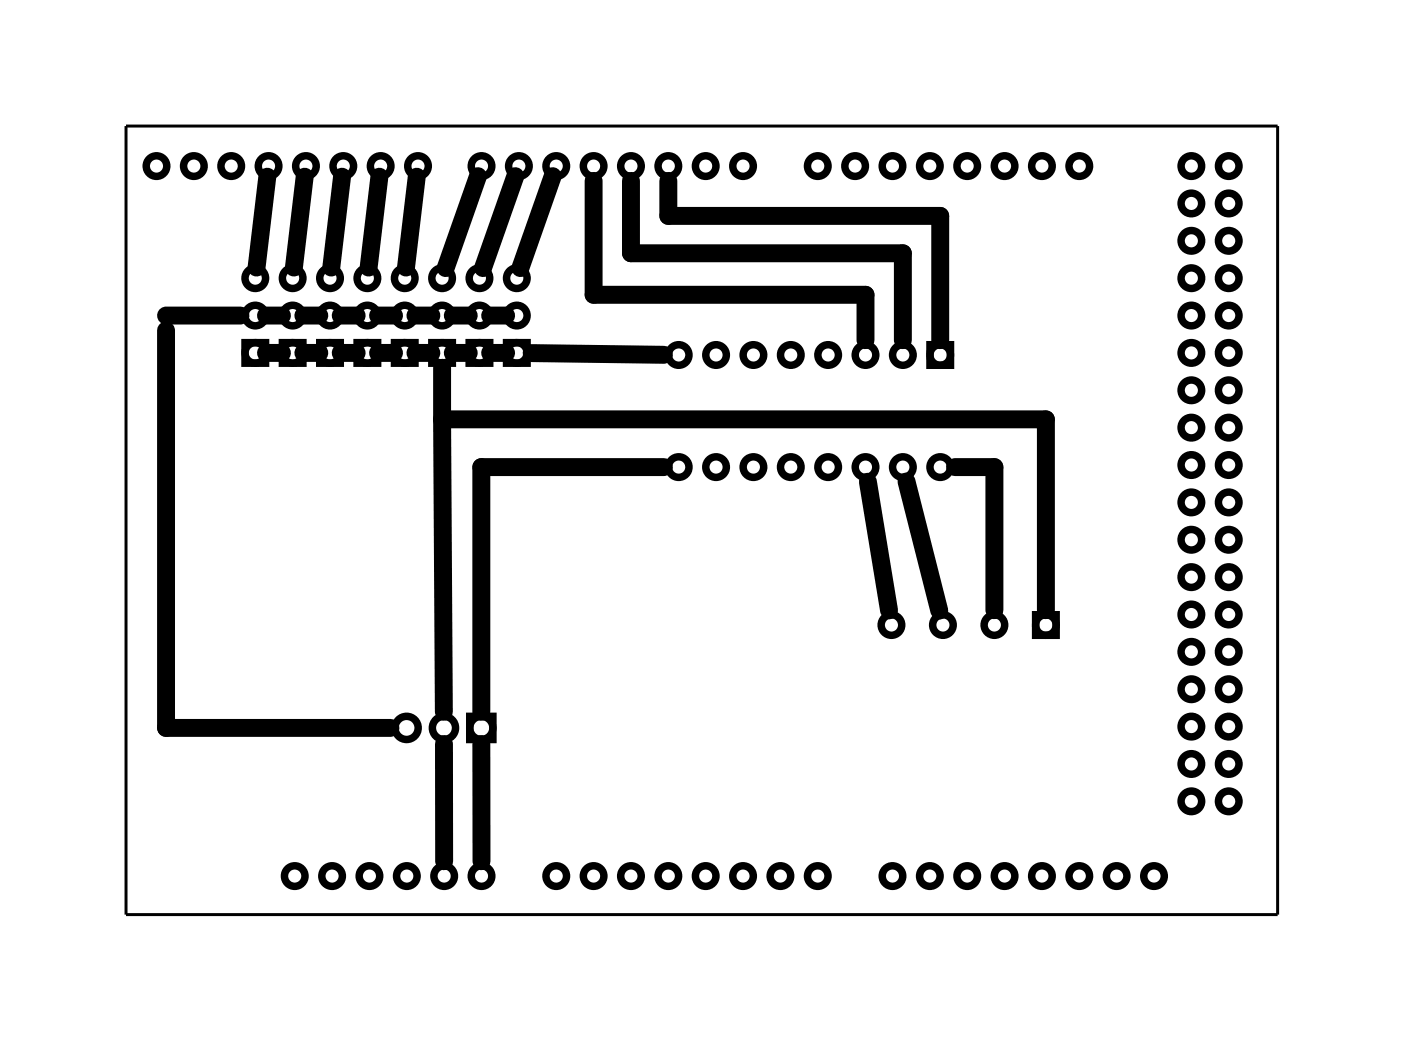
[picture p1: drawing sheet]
<svg xmlns="http://www.w3.org/2000/svg" width="95mm" height="71mm" viewBox="0 0 95 71" stroke-linecap="round" stroke-linejoin="round" font-family="sans-serif">
<path d="M8.6 8.6h78.3v53.6h-78.3z" fill="none" stroke="#000" stroke-width=".2"/>
<g fill="none" stroke="#000" stroke-width=".51">
<path d="M16.7 23.3h1.4v1.4h-1.4zM19.2 23.3h1.4v1.4h-1.4zM21.7 23.3h1.4v1.4h-1.4zM24.3 23.3h1.4v1.4h-1.4zM26.8 23.3h1.4v1.4h-1.4zM29.4 23.3h1.4v1.4h-1.4zM31.9 23.3h1.4v1.4h-1.4zM34.4 23.3h1.4v1.4h-1.4zM63.2 23.4h1.4v1.4h-1.4zM31.9 48.7h1.6v1.6h-1.6zM70.4 41.8h1.4v1.4h-1.4z"/>
<circle cx="10.6" cy="11.3" r=".7"/>
<circle cx="13.2" cy="11.3" r=".7"/>
<circle cx="15.7" cy="11.3" r=".7"/>
<circle cx="17.4" cy="18.9" r=".7"/>
<circle cx="18.3" cy="11.3" r=".7"/>
<circle cx="19.9" cy="18.9" r=".7"/>
<circle cx="20.8" cy="11.3" r=".7"/>
<circle cx="22.4" cy="18.9" r=".7"/>
<circle cx="23.3" cy="11.3" r=".7"/>
<circle cx="25" cy="18.9" r=".7"/>
<circle cx="25.9" cy="11.3" r=".7"/>
<circle cx="27.5" cy="18.9" r=".7"/>
<circle cx="28.4" cy="11.3" r=".7"/>
<circle cx="30.1" cy="18.9" r=".7"/>
<circle cx="32.6" cy="18.9" r=".7"/>
<circle cx="32.7" cy="11.3" r=".7"/>
<circle cx="35.1" cy="18.9" r=".7"/>
<circle cx="35.3" cy="11.3" r=".7"/>
<circle cx="37.8" cy="11.3" r=".7"/>
<circle cx="40.4" cy="11.3" r=".7"/>
<circle cx="42.9" cy="11.3" r=".7"/>
<circle cx="45.4" cy="11.3" r=".7"/>
<circle cx="48" cy="11.3" r=".7"/>
<circle cx="50.5" cy="11.3" r=".7"/>
<circle cx="55.6" cy="11.3" r=".7"/>
<circle cx="58.1" cy="11.3" r=".7"/>
<circle cx="60.7" cy="11.3" r=".7"/>
<circle cx="63.2" cy="11.3" r=".7"/>
<circle cx="65.8" cy="11.3" r=".7"/>
<circle cx="68.3" cy="11.3" r=".7"/>
<circle cx="70.8" cy="11.3" r=".7"/>
<circle cx="73.4" cy="11.3" r=".7"/>
<circle cx="81" cy="16.4" r=".7"/>
<circle cx="81" cy="18.9" r=".7"/>
<circle cx="81" cy="11.3" r=".7"/>
<circle cx="81" cy="13.8" r=".7"/>
<circle cx="83.5" cy="16.4" r=".7"/>
<circle cx="83.5" cy="18.9" r=".7"/>
<circle cx="83.5" cy="11.3" r=".7"/>
<circle cx="83.5" cy="13.8" r=".7"/>
<circle cx="17.4" cy="24" r=".7"/>
<circle cx="17.4" cy="21.4" r=".7"/>
<circle cx="19.9" cy="24" r=".7"/>
<circle cx="19.9" cy="21.4" r=".7"/>
<circle cx="22.4" cy="24" r=".7"/>
<circle cx="22.4" cy="21.4" r=".7"/>
<circle cx="25" cy="24" r=".7"/>
<circle cx="25" cy="21.4" r=".7"/>
<circle cx="27.5" cy="24" r=".7"/>
<circle cx="27.5" cy="21.4" r=".7"/>
<circle cx="30.1" cy="24" r=".7"/>
<circle cx="30.1" cy="21.4" r=".7"/>
<circle cx="32.6" cy="24" r=".7"/>
<circle cx="32.6" cy="21.4" r=".7"/>
<circle cx="35.1" cy="24" r=".7"/>
<circle cx="35.1" cy="21.4" r=".7"/>
<circle cx="46.1" cy="24.1" r=".7"/>
<circle cx="46.1" cy="31.7" r=".7"/>
<circle cx="48.7" cy="24.1" r=".7"/>
<circle cx="48.7" cy="31.7" r=".7"/>
<circle cx="51.2" cy="24.1" r=".7"/>
<circle cx="51.2" cy="31.7" r=".7"/>
<circle cx="53.8" cy="24.1" r=".7"/>
<circle cx="53.8" cy="31.7" r=".7"/>
<circle cx="56.3" cy="24.1" r=".7"/>
<circle cx="56.3" cy="31.7" r=".7"/>
<circle cx="58.8" cy="24.1" r=".7"/>
<circle cx="58.8" cy="31.7" r=".7"/>
<circle cx="61.4" cy="24.1" r=".7"/>
<circle cx="61.4" cy="31.7" r=".7"/>
<circle cx="63.9" cy="24.1" r=".7"/>
<circle cx="63.9" cy="31.7" r=".7"/>
<circle cx="81" cy="21.4" r=".7"/>
<circle cx="81" cy="36.7" r=".7"/>
<circle cx="81" cy="34.1" r=".7"/>
<circle cx="81" cy="39.2" r=".7"/>
<circle cx="81" cy="31.6" r=".7"/>
<circle cx="81" cy="24" r=".7"/>
<circle cx="81" cy="26.5" r=".7"/>
<circle cx="81" cy="29.1" r=".7"/>
<circle cx="83.5" cy="21.4" r=".7"/>
<circle cx="83.5" cy="39.2" r=".7"/>
<circle cx="83.5" cy="34.1" r=".7"/>
<circle cx="83.5" cy="36.7" r=".7"/>
<circle cx="83.5" cy="31.6" r=".7"/>
<circle cx="83.5" cy="24" r=".7"/>
<circle cx="83.5" cy="26.5" r=".7"/>
<circle cx="83.5" cy="29.1" r=".7"/>
<circle cx="20" cy="59.5" r=".7"/>
<circle cx="22.6" cy="59.5" r=".7"/>
<circle cx="25.1" cy="59.5" r=".7"/>
<circle cx="27.6" cy="49.5" r=".79"/>
<circle cx="27.7" cy="59.5" r=".7"/>
<circle cx="30.2" cy="49.5" r=".79"/>
<circle cx="30.2" cy="59.5" r=".7"/>
<circle cx="32.7" cy="49.5" r=".79"/>
<circle cx="32.7" cy="59.5" r=".7"/>
<circle cx="37.8" cy="59.5" r=".7"/>
<circle cx="40.4" cy="59.5" r=".7"/>
<circle cx="42.9" cy="59.5" r=".7"/>
<circle cx="45.4" cy="59.5" r=".7"/>
<circle cx="48" cy="59.5" r=".7"/>
<circle cx="50.5" cy="59.5" r=".7"/>
<circle cx="53.1" cy="59.5" r=".7"/>
<circle cx="55.6" cy="59.5" r=".7"/>
<circle cx="60.6" cy="42.5" r=".7"/>
<circle cx="60.7" cy="59.5" r=".7"/>
<circle cx="63.2" cy="59.5" r=".7"/>
<circle cx="64.1" cy="42.5" r=".7"/>
<circle cx="65.8" cy="59.5" r=".7"/>
<circle cx="67.6" cy="42.5" r=".7"/>
<circle cx="68.3" cy="59.5" r=".7"/>
<circle cx="70.8" cy="59.5" r=".7"/>
<circle cx="71.1" cy="42.5" r=".7"/>
<circle cx="73.4" cy="59.5" r=".7"/>
<circle cx="75.9" cy="59.5" r=".7"/>
<circle cx="78.5" cy="59.5" r=".7"/>
<circle cx="81" cy="44.3" r=".7"/>
<circle cx="81" cy="46.8" r=".7"/>
<circle cx="81" cy="49.4" r=".7"/>
<circle cx="81" cy="41.8" r=".7"/>
<circle cx="81" cy="51.9" r=".7"/>
<circle cx="81" cy="54.5" r=".7"/>
<circle cx="83.5" cy="46.8" r=".7"/>
<circle cx="83.5" cy="44.3" r=".7"/>
<circle cx="83.5" cy="49.4" r=".7"/>
<circle cx="83.5" cy="41.8" r=".7"/>
<circle cx="83.5" cy="51.9" r=".7"/>
<circle cx="83.5" cy="54.5" r=".7"/>
</g>
<g fill="none" stroke="#000" stroke-width="1.2">
<path d="M18.2 12l-.8 6.2M20.7 12l-.7 6.2M23.3 12l-.8 6.2M25.8 12l-.7 6.2M28.3 12l-.7 6.2M32.5 12l-2.2 6.2M35 12l-2.2 6.2M37.6 12l-2.2 6.2M40.4 12.3v7.7h18.4v3.1M42.9 12.3v4.9h18.5v5.9M45.4 12.3v2.4h18.5v8.4M11.3 21.4h5"/>
<path d="M11.3 22.5v27h15.2M18.1 21.4h1.1M18.1 24h1.1M20.6 21.4h1.1M20.6 24h1.1M23.2 21.4h1M23.2 24h1M25.7 21.4h1.1M25.7 24h1.1M28.2 21.4h1.1M28.2 24h1.1M30.1 25v3.5"/>
<path d="M30.1 28.5l.1 19.9M30.1 28.5h41v13M30.8 21.4h1.1M30.8 24h1.1M33.3 21.4h1.1M33.3 24h1.1M36.1 24l9 .1M45.1 31.8h-12.4v16.6M59 32.7l1.4 8.8M61.6 32.7l2.3 8.8M64.9 31.8h2.7v9.7M30.2 50.6v7.9"/>
<path d="M32.7 50.6v7.9"/>
</g>
</svg>
